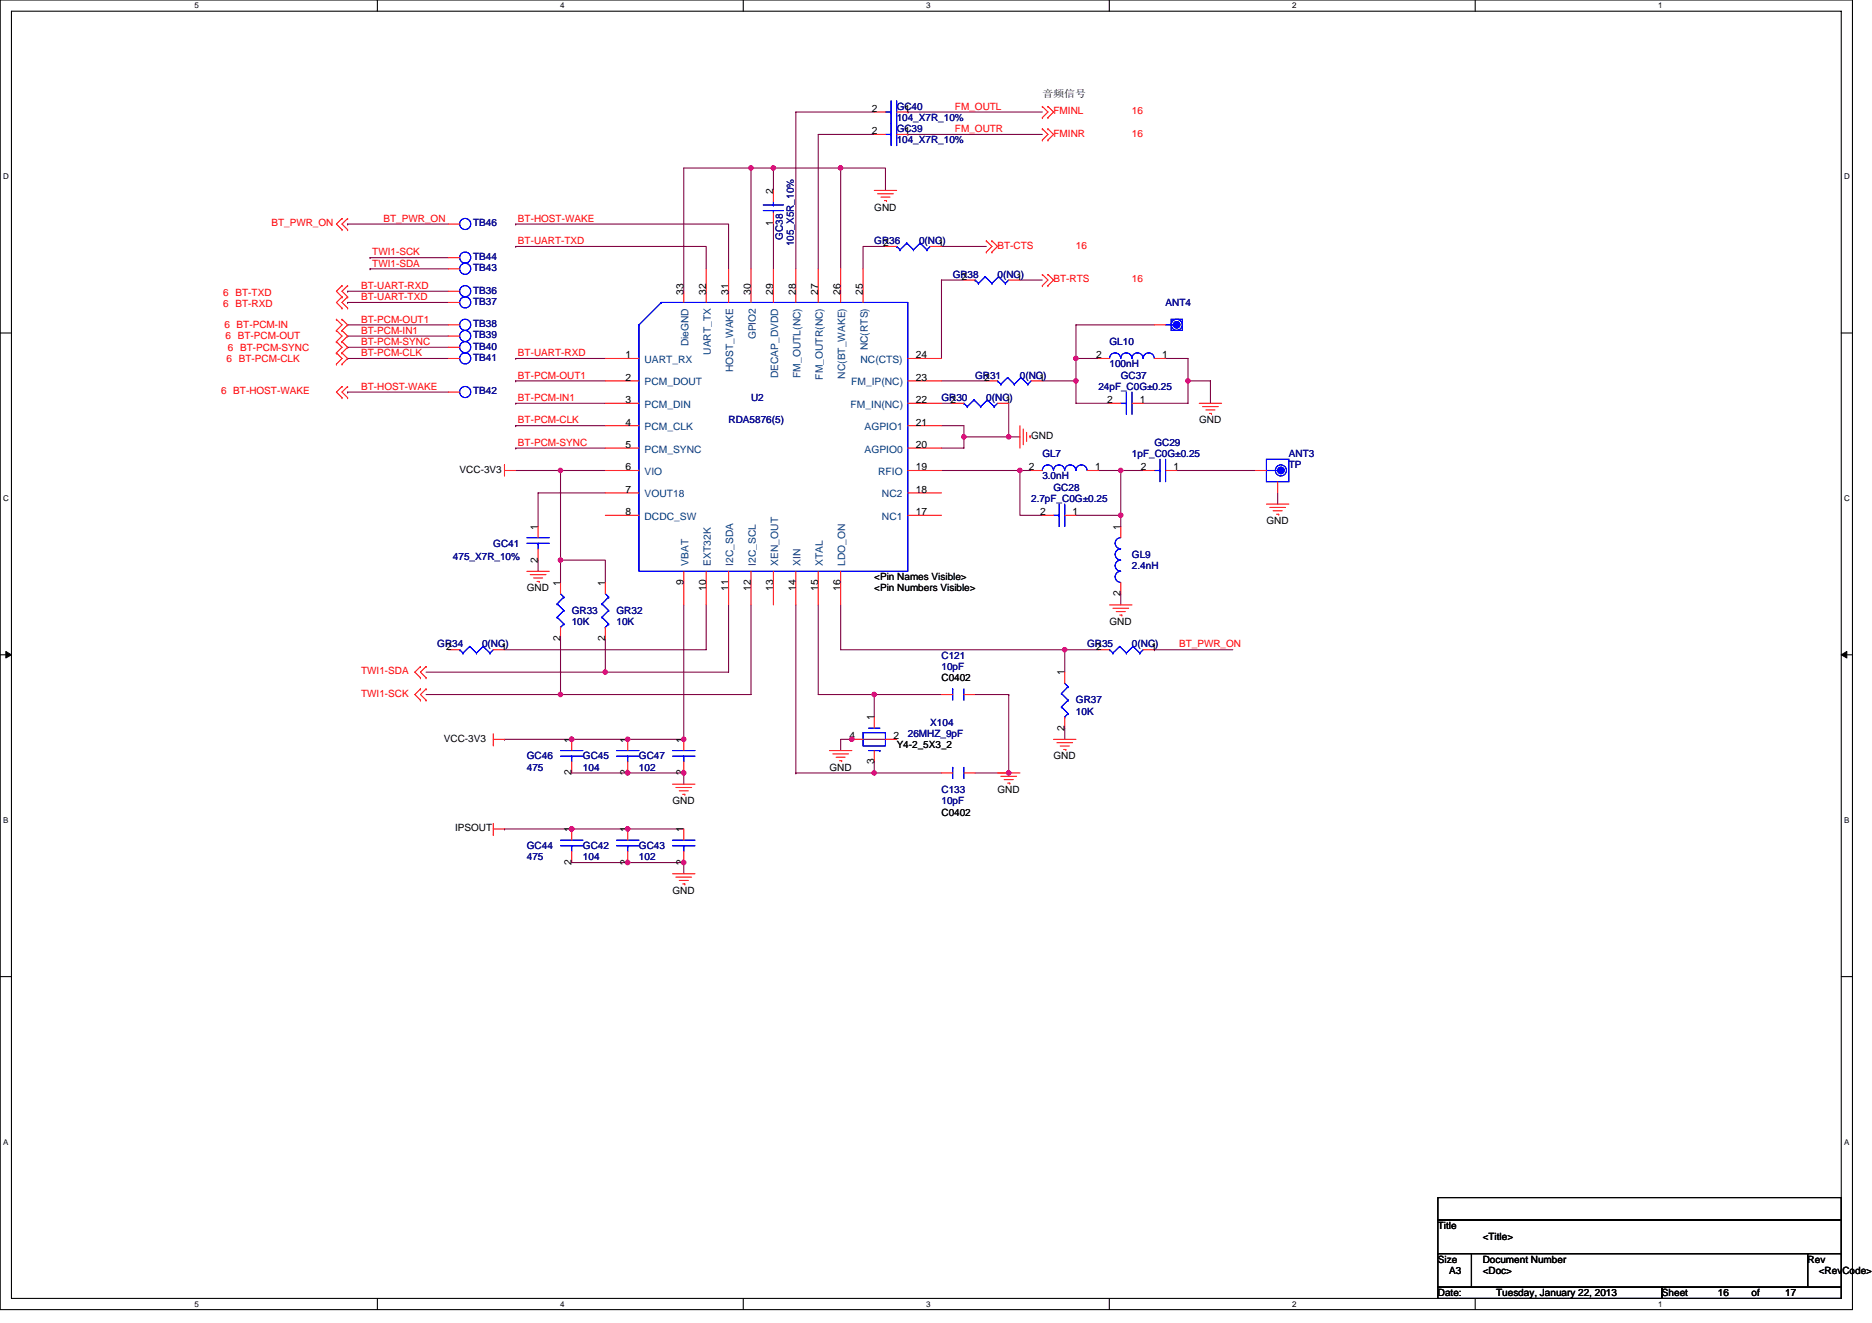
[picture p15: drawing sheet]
<svg xmlns="http://www.w3.org/2000/svg" width="297mm" height="210mm" viewBox="0 0 297 210" stroke-linecap="round" stroke-linejoin="round" font-family="sans-serif">
<defs><g id="words">
<g font-size="1.6">
<text x="138.4" y="17.8">2</text>
<text x="143.5" y="17.8">1</text>
<text x="165.4" y="15.5">音频信号</text>
<text x="138.4" y="21.3">2</text>
<text x="143.5" y="21.3">1</text>
<text x="122.7" y="35.9" transform="rotate(-90 122.7 35.9)">1</text>
<text x="122.7" y="30.8" transform="rotate(-90 122.7 30.8)">2</text>
<text x="138.7" y="33.4">GND</text>
<text x="140.1" y="39.1">2</text>
<text x="148.9" y="39.1">1</text>
<text x="108.5" y="46.8" transform="rotate(-90 108.5 46.8)">33</text>
<text x="112" y="46.8" transform="rotate(-90 112 46.8)">32</text>
<text x="115.6" y="46.8" transform="rotate(-90 115.6 46.8)">31</text>
<text x="119.1" y="46.8" transform="rotate(-90 119.1 46.8)">30</text>
<text x="122.7" y="46.8" transform="rotate(-90 122.7 46.8)">29</text>
<text x="126.3" y="46.8" transform="rotate(-90 126.3 46.8)">28</text>
<text x="129.8" y="46.8" transform="rotate(-90 129.8 46.8)">27</text>
<text x="133.4" y="46.8" transform="rotate(-90 133.4 46.8)">26</text>
<text x="136.9" y="46.8" transform="rotate(-90 136.9 46.8)">25</text>
<text x="152.6" y="44.4">2</text>
<text x="161.3" y="44.4">1</text>
<text x="99.2" y="56.9">1</text>
<text x="145.3" y="56.9">24</text>
<text x="173.9" y="56.9">2</text>
<text x="184.4" y="56.9">1</text>
<text x="99.2" y="60.4">2</text>
<text x="99.2" y="64">3</text>
<text x="145.3" y="60.4">23</text>
<text x="145.3" y="64">22</text>
<text x="150.8" y="64">2</text>
<text x="156.1" y="60.4">2</text>
<text x="159.5" y="64">1</text>
<text x="164.9" y="60.4">1</text>
<text x="175.7" y="64">2</text>
<text x="180.9" y="64">1</text>
<text x="99.2" y="67.5">4</text>
<text x="99.2" y="71.1">5</text>
<text x="145.3" y="71.1">20</text>
<text x="145.3" y="67.5">21</text>
<text x="163.6" y="69.7">GND</text>
<text x="190.3" y="67.2">GND</text>
<text x="72.9" y="75">VCC-3V3</text>
<text x="99.2" y="74.7">6</text>
<text x="145.3" y="74.7">19</text>
<text x="163.3" y="74.7">2</text>
<text x="173.8" y="74.7">1</text>
<text x="181" y="74.7">2</text>
<text x="186.2" y="74.7">1</text>
<text x="99.2" y="78.2">7</text>
<text x="99.2" y="81.8">8</text>
<text x="145.3" y="81.8">17</text>
<text x="145.3" y="78.2">18</text>
<text x="165" y="81.8">2</text>
<text x="170.2" y="81.8">1</text>
<text x="201" y="83.2">GND</text>
<text x="85.4" y="89.3" transform="rotate(-90 85.4 89.3)">2</text>
<text x="85.4" y="84.1" transform="rotate(-90 85.4 84.1)">1</text>
<text x="177.8" y="84.1" transform="rotate(-90 177.8 84.1)">1</text>
<text x="83.6" y="93.9">GND</text>
<text x="88.9" y="93" transform="rotate(-90 88.9 93)">1</text>
<text x="96" y="93" transform="rotate(-90 96 93)">1</text>
<text x="108.5" y="92.8" transform="rotate(-90 108.5 92.8)">9</text>
<text x="112" y="93.7" transform="rotate(-90 112 93.7)">10</text>
<text x="115.6" y="93.7" transform="rotate(-90 115.6 93.7)">11</text>
<text x="119.1" y="93.7" transform="rotate(-90 119.1 93.7)">12</text>
<text x="122.7" y="93.7" transform="rotate(-90 122.7 93.7)">13</text>
<text x="126.3" y="93.7" transform="rotate(-90 126.3 93.7)">14</text>
<text x="129.8" y="93.7" transform="rotate(-90 129.8 93.7)">15</text>
<text x="133.4" y="93.7" transform="rotate(-90 133.4 93.7)">16</text>
<text x="138.7" y="92.1">&lt;Pin Names Visible&gt;</text>
<text x="138.7" y="93.9">&lt;Pin Numbers Visible&gt;</text>
<text x="177.8" y="94.6" transform="rotate(-90 177.8 94.6)">2</text>
<text x="88.9" y="101.7" transform="rotate(-90 88.9 101.7)">2</text>
<text x="96" y="101.7" transform="rotate(-90 96 101.7)">2</text>
<text x="176.1" y="99.2">GND</text>
<text x="70.8" y="103.1">2</text>
<text x="79.5" y="103.1">1</text>
<text x="168.9" y="107.2" transform="rotate(-90 168.9 107.2)">1</text>
<text x="173.9" y="103.1">2</text>
<text x="182.6" y="103.1">1</text>
<text x="149.4" y="108.1">C0402</text>
<text x="70.4" y="117.7">VCC-3V3</text>
<text x="90.7" y="117.9" transform="rotate(-90 90.7 117.9)">1</text>
<text x="99.6" y="117.9" transform="rotate(-90 99.6 117.9)">1</text>
<text x="108.5" y="117.9" transform="rotate(-90 108.5 117.9)">1</text>
<text x="134.8" y="117.3">4</text>
<text x="138.7" y="114.3" transform="rotate(-90 138.7 114.3)">1</text>
<text x="141.7" y="117.3">2</text>
<text x="142.3" y="118.8">Y4-2_5X3_2</text>
<text x="168.9" y="116" transform="rotate(-90 168.9 116)">2</text>
<text x="90.7" y="123.1" transform="rotate(-90 90.7 123.1)">2</text>
<text x="99.6" y="123.1" transform="rotate(-90 99.6 123.1)">2</text>
<text x="108.5" y="123.1" transform="rotate(-90 108.5 123.1)">2</text>
<text x="131.6" y="122.3">GND</text>
<text x="138.7" y="121.3" transform="rotate(-90 138.7 121.3)">3</text>
<text x="158.3" y="125.9">GND</text>
<text x="167.2" y="120.5">GND</text>
<text x="72.2" y="131.9">IPSOUT</text>
<text x="106.7" y="127.7">GND</text>
<text x="149.4" y="129.4">C0402</text>
<text x="90.7" y="137.3" transform="rotate(-90 90.7 137.3)">2</text>
<text x="90.7" y="132.1" transform="rotate(-90 90.7 132.1)">1</text>
<text x="99.6" y="137.3" transform="rotate(-90 99.6 137.3)">2</text>
<text x="99.6" y="132.1" transform="rotate(-90 99.6 132.1)">1</text>
<text x="108.5" y="137.3" transform="rotate(-90 108.5 137.3)">2</text>
<text x="108.5" y="132.1" transform="rotate(-90 108.5 132.1)">1</text>
<text x="106.7" y="141.9">GND</text>
<text x="228.2" y="195.1">Title</text>
<text x="235.3" y="196.8">&lt;Title&gt;</text>
<text x="228.2" y="200.4">Size</text>
<text x="229.9" y="202.2">A3</text>
<text x="235.3" y="200.4">Document Number</text>
<text x="235.3" y="202.2">&lt;Doc&gt;</text>
<text x="286.8" y="200.4">Rev</text>
<text x="288.6" y="202.2">&lt;RevCode&gt;</text>
<text x="228.2" y="205.7">Date:</text>
<text x="237.4" y="205.7">Tuesday, January 22, 2013</text>
<text x="263.7" y="205.7">Sheet</text>
<text x="272.6" y="205.7">16</text>
<text x="277.9" y="205.7">of</text>
<text x="283.3" y="205.7">17</text>
</g>
<g font-size="1.6" fill="#000080">
<text x="142.3" y="17.4">GC40</text>
<text x="142.3" y="19.2">104_X7R_10%</text>
<text x="142.3" y="21">GC39</text>
<text x="142.3" y="22.8">104_X7R_10%</text>
<text x="75.1" y="35.9">TB46</text>
<text x="75.1" y="41.3">TB44</text>
<text x="124.2" y="38.1" transform="rotate(-90 124.2 38.1)">GC38</text>
<text x="126" y="39.1" transform="rotate(-90 126 39.1)">105_X5R_10%</text>
<text x="138.7" y="38.8">GR36</text>
<text x="145.8" y="38.8">0(NC)</text>
<text x="75.1" y="43">TB43</text>
<text x="75.1" y="46.6">TB36</text>
<text x="151.2" y="44.1">GR38</text>
<text x="158.3" y="44.1">0(NC)</text>
<text x="75.1" y="51.9">TB38</text>
<text x="75.1" y="53.7">TB39</text>
<text x="75.1" y="48.4">TB37</text>
<text x="185" y="48.5">ANT4</text>
<text x="75.1" y="55.5">TB40</text>
<text x="75.1" y="57.3">TB41</text>
<text x="176.1" y="54.8">GL10</text>
<text x="176.1" y="58.3">100nH</text>
<text x="75.1" y="62.6">TB42</text>
<text x="119.2" y="63.6">U2</text>
<text x="149.4" y="63.6">GR30</text>
<text x="154.7" y="60.1">GR31</text>
<text x="156.5" y="63.6">0(NC)</text>
<text x="161.8" y="60.1">0(NC)</text>
<text x="174.3" y="61.9">24pF_C0G±0.25</text>
<text x="177.8" y="60.1">GC37</text>
<text x="115.6" y="67.2">RDA5876(5)</text>
<text x="183.2" y="70.8">GC29</text>
<text x="165.4" y="72.5">GL7</text>
<text x="165.4" y="76.1">3.0nH</text>
<text x="167.2" y="77.9">GC28</text>
<text x="179.6" y="72.5">1pF_C0G±0.25</text>
<text x="204.5" y="72.5">ANT3</text>
<text x="204.5" y="74.3">TP</text>
<text x="163.6" y="79.7">2.7pF_C0G±0.25</text>
<text x="71.9" y="88.9">475_X7R_10%</text>
<text x="78.3" y="86.8">GC41</text>
<text x="179.6" y="88.5">GL9</text>
<text x="179.6" y="90.3">2.4nH</text>
<text x="90.7" y="97.4">GR33</text>
<text x="90.7" y="99.2">10K</text>
<text x="97.8" y="97.4">GR32</text>
<text x="97.8" y="99.2">10K</text>
<text x="69.4" y="102.8">GR34</text>
<text x="76.5" y="102.8">0(NC)</text>
<text x="149.4" y="104.5">C121</text>
<text x="149.4" y="106.3">10pF</text>
<text x="172.5" y="102.8">GR35</text>
<text x="179.6" y="102.8">0(NC)</text>
<text x="170.7" y="111.7">GR37</text>
<text x="170.7" y="113.4">10K</text>
<text x="144.1" y="117">26MHZ_9pF</text>
<text x="147.6" y="115.2">X104</text>
<text x="83.6" y="120.5">GC46</text>
<text x="83.6" y="122.3">475</text>
<text x="92.5" y="120.5">GC45</text>
<text x="92.5" y="122.3">104</text>
<text x="101.4" y="120.5">GC47</text>
<text x="101.4" y="122.3">102</text>
<text x="149.4" y="125.9">C133</text>
<text x="149.4" y="127.7">10pF</text>
<text x="83.6" y="134.8">GC44</text>
<text x="83.6" y="136.5">475</text>
<text x="92.5" y="134.8">GC42</text>
<text x="92.5" y="136.5">104</text>
<text x="101.4" y="134.8">GC43</text>
<text x="101.4" y="136.5">102</text>
</g>
<g font-size="1.6" fill="#f00">
<text x="151.5" y="17.4">FM_OUTL</text>
<text x="151.5" y="21">FM_OUTR</text>
<text x="167.2" y="18.1">FMINL</text>
<text x="167.2" y="21.7">FMINR</text>
<text x="179.6" y="18.1">16</text>
<text x="179.6" y="21.7">16</text>
<text x="43.1" y="35.9">BT_PWR_ON</text>
<text x="60.9" y="35.2">BT_PWR_ON</text>
<text x="82.2" y="35.2">BT-HOST-WAKE</text>
<text x="59.1" y="40.5">TWI1-SCK</text>
<text x="82.2" y="38.8">BT-UART-TXD</text>
<text x="158.3" y="39.5">BT-CTS</text>
<text x="170.7" y="39.5">16</text>
<text x="35.4" y="46.9">6 BT-TXD</text>
<text x="57.3" y="45.9">BT-UART-RXD</text>
<text x="57.3" y="47.6">BT-UART-TXD</text>
<text x="59.1" y="42.3">TWI1-SDA</text>
<text x="167.2" y="44.8">BT-RTS</text>
<text x="179.6" y="44.8">16</text>
<text x="35.4" y="48.7">6 BT-RXD</text>
<text x="35.6" y="52.1">6 BT-PCM-IN</text>
<text x="35.8" y="53.9">6 BT-PCM-OUT</text>
<text x="57.3" y="51.2">BT-PCM-OUT1</text>
<text x="57.3" y="53">BT-PCM-IN1</text>
<text x="36" y="57.4">6 BT-PCM-CLK</text>
<text x="36.1" y="55.6">6 BT-PCM-SYNC</text>
<text x="57.3" y="54.8">BT-PCM-SYNC</text>
<text x="57.3" y="56.5">BT-PCM-CLK</text>
<text x="82.2" y="56.5">BT-UART-RXD</text>
<text x="35.1" y="62.6">6 BT-HOST-WAKE</text>
<text x="57.3" y="61.9">BT-HOST-WAKE</text>
<text x="82.2" y="60.1">BT-PCM-OUT1</text>
<text x="82.2" y="63.6">BT-PCM-IN1</text>
<text x="82.2" y="67.2">BT-PCM-CLK</text>
<text x="82.2" y="70.8">BT-PCM-SYNC</text>
<text x="57.3" y="107">TWI1-SDA</text>
<text x="187.1" y="102.8">BT_PWR_ON</text>
<text x="57.3" y="110.6">TWI1-SCK</text>
</g>
<g font-size="1.6" fill="#004080">
<text x="119.9" y="53.9" transform="rotate(-90 119.9 53.9)">GPIO2</text>
<text x="102.3" y="57.6">UART_RX</text>
<text x="109.2" y="55" transform="rotate(-90 109.2 55)">DieGND</text>
<text x="112.8" y="56.3" transform="rotate(-90 112.8 56.3)">UART_TX</text>
<text x="116.3" y="59.1" transform="rotate(-90 116.3 59.1)">HOST_WAKE</text>
<text x="127" y="60" transform="rotate(-90 127 60)">FM_OUTL(NC)</text>
<text x="136.5" y="57.6">NC(CTS)</text>
<text x="137.7" y="55.6" transform="rotate(-90 137.7 55.6)">NC(RTS)</text>
<text x="102.3" y="61.2">PCM_DOUT</text>
<text x="102.3" y="64.7">PCM_DIN</text>
<text x="123.5" y="60" transform="rotate(-90 123.5 60)">DECAP_DVDD</text>
<text x="130.6" y="60.3" transform="rotate(-90 130.6 60.3)">FM_OUTR(NC)</text>
<text x="134.1" y="60.1" transform="rotate(-90 134.1 60.1)">NC(BT_WAKE)</text>
<text x="135" y="64.7">FM_IN(NC)</text>
<text x="135.1" y="61.2">FM_IP(NC)</text>
<text x="102.3" y="68.3">PCM_CLK</text>
<text x="102.3" y="71.8">PCM_SYNC</text>
<text x="137.2" y="71.8">AGPIO0</text>
<text x="137.2" y="68.3">AGPIO1</text>
<text x="102.3" y="75.4">VIO</text>
<text x="139.3" y="75.4">RFIO</text>
<text x="102.3" y="79">VOUT18</text>
<text x="102.3" y="82.5">DCDC_SW</text>
<text x="140" y="82.5">NC1</text>
<text x="140" y="79">NC2</text>
<text x="109.2" y="89.8" transform="rotate(-90 109.2 89.8)">VBAT</text>
<text x="112.8" y="89.8" transform="rotate(-90 112.8 89.8)">EXT32K</text>
<text x="116.3" y="89.8" transform="rotate(-90 116.3 89.8)">I2C_SDA</text>
<text x="119.9" y="89.8" transform="rotate(-90 119.9 89.8)">I2C_SCL</text>
<text x="123.5" y="89.8" transform="rotate(-90 123.5 89.8)">XEN_OUT</text>
<text x="127" y="89.8" transform="rotate(-90 127 89.8)">XIN</text>
<text x="130.6" y="89.8" transform="rotate(-90 130.6 89.8)">XTAL</text>
<text x="134.1" y="89.8" transform="rotate(-90 134.1 89.8)">LDO_ON</text>
</g>
<g font-size="1.3">
<text x="30.8" y="1.3">5</text>
<text x="88.9" y="1.3">4</text>
<text x="147" y="1.3">3</text>
<text x="205" y="1.3">2</text>
<text x="263.1" y="1.3">1</text>
<text x=".5" y="28.4">D</text>
<text x="292.6" y="28.4">D</text>
<text x=".5" y="79.5">C</text>
<text x="292.6" y="79.5">C</text>
<text x=".5" y="130.6">B</text>
<text x="292.6" y="130.6">B</text>
<text x=".5" y="181.7">A</text>
<text x="292.6" y="181.7">A</text>
<text x="30.8" y="207.4">5</text>
<text x="88.9" y="207.4">4</text>
<text x="147" y="207.4">3</text>
<text x="205" y="207.4">2</text>
<text x="263.1" y="207.4">1</text>
</g>
</g></defs>
<path d="M0 0h293.9v207.9h-293.9zM1.8 1.8h290.4v204.3h-290.4z" fill="none" stroke="#000" stroke-width=".17"/>
<g fill="#fff">
<path d="M30.8 .2h.7v1.4h-.7z"/>
<path d="M30.8 206.3h.7v1.4h-.7z"/>
</g>
<path d="M59.9 0v1.8M59.9 206.1v1.8" fill="none" stroke="#000" stroke-width=".17"/>
<g fill="#fff">
<path d="M88.9 .2h.7v1.4h-.7z"/>
<path d="M88.9 206.3h.7v1.4h-.7z"/>
</g>
<path d="M117.9 0v1.8M117.9 206.1v1.8" fill="none" stroke="#000" stroke-width=".17"/>
<g fill="#fff">
<path d="M147 .2h.7v1.4h-.7z"/>
<path d="M147 206.3h.7v1.4h-.7z"/>
</g>
<path d="M176 0v1.8M176 206.1v1.8" fill="none" stroke="#000" stroke-width=".17"/>
<g fill="#fff">
<path d="M205 .2h.7v1.4h-.7z"/>
<path d="M205 206.3h.7v1.4h-.7z"/>
</g>
<path d="M234.1 0v1.8M234.1 206.1v1.8" fill="none" stroke="#000" stroke-width=".17"/>
<g fill="#fff">
<path d="M263.1 .2h.7v1.4h-.7z"/>
<path d="M263.1 206.3h.7v1.4h-.7z"/>
<path d="M.5 27.3h.9v1.4h-.9z"/>
<path d="M292.6 27.3h.9v1.4h-.9z"/>
<path d="M.5 78.4h.9v1.4h-.9z"/>
<path d="M292.6 78.4h.9v1.4h-.9z"/>
</g>
<path d="M0 52.9h1.8M292.2 52.9h1.7" fill="none" stroke="#000" stroke-width=".17"/>
<g fill="#fff">
<path d="M.5 129.5h.8v1.4h-.8z"/>
<path d="M292.6 129.5h.9v1.4h-.9z"/>
</g>
<path d="M0 103.9h1.8M292.2 103.9h1.7" fill="none" stroke="#000" stroke-width=".17"/>
<path d="M.9 103.4l.9 .5-.9 .5zM292.2 103.9l.8-.5v1z" fill="#000" stroke="#000" stroke-width=".16"/>
<g fill="#fff">
<path d="M.5 180.5h.8v1.4h-.8z"/>
<path d="M292.6 180.5h.9v1.4h-.9z"/>
</g>
<path d="M0 155h1.8M292.2 155h1.7M228.2 190.1h64v3.5h-64zM228.2 193.6h64v5.4h-64zM228.2 199h5.3v5.3h-5.3zM233.5 199h53.3v5.3h-53.3zM286.8 199h5.4v5.3h-5.4zM228.2 204.3h35.5v1.8h-35.5zM263.7 204.3h28.5v1.8h-28.5z" fill="none" stroke="#000" stroke-width=".17"/>
<g fill="none" stroke="#800040" stroke-width=".17">
<path d="M138.7 17.8h-12.4v24.9M144.1 17.8h.1M144.1 17.8h21.3M55.2 35.6h.1M55.2 35.6h16M81.8 39.1h30.3v3.6M81.8 39.1h.1M81.8 35.6h33.8v7.1M81.8 35.6h.1M119.2 26.7h3.5v3.5M119.2 26.7h.1M119.2 26.7h-10.7v19.5"/>
<path d="M119.2 26.7v16M122.7 35.6v7.1M122.7 26.7h.1M122.7 26.7h10.7M133.4 26.7h.1M133.4 26.7h7.1v3.5M133.4 26.7v16M138.7 21.3h-8.9v21.4M140.5 39.1h-3.6v3.6M144.1 21.3h.1M144.1 21.3h21.3M149.4 39.1h7.1"/>
<path d="M55.2 55.1h.1M55.2 51.6h.1M55.2 53.3h.1M55.2 56.9h.1M55.2 46.2h.1M55.2 48h.1M55.2 56.9h16M55.2 55.1h16M55.2 51.6h16M55.2 53.3h16M55.2 46.2h16M55.2 48h16"/>
<path d="M58.7 40.9h.1M58.7 42.7h.1M58.7 40.9h12.5M58.7 42.7h12.5M81.8 56.9h.1M81.8 56.9h14.3M149.4 44.4v12.5M149.4 44.4h.1M149.4 44.4h3.5M161.8 44.4h3.6M170.7 56.9h.1M170.7 56.9h3.6"/>
<path d="M170.7 56.9v3.6M183.2 51.6h-12.5v5.3M185 56.9h3.5v3.6h3.6v3.5M55.2 62.2h.1M55.2 62.2h16M81.8 60.5h.1M81.8 64h.1M81.8 67.6h.1M81.8 71.1h.1M81.8 74.7h7.1M81.8 60.5h14.3M81.8 64h14.3"/>
<path d="M81.8 67.6h14.3M81.8 71.1h14.3M88.9 74.7h7.2M88.9 74.7v14.2h7.2v3.6M88.9 74.7h.1M96.1 78.2h-10.7v5.4M149.4 67.6h3.5v1.7M149.4 64h1.8M149.4 60.5h7.1M149.4 74.7h12.4M152.9 69.3v1.8h-3.5M152.9 69.3h.1"/>
<path d="M152.9 69.3h8.9M160.1 64v5.3M160.1 69.3h.1M161.8 74.7v7.1h3.6M161.8 74.7h.1M161.8 74.7h1.8M165.4 60.5h5.3M170.7 60.5v3.5h5.4M174.3 74.7h3.5M177.8 74.7h.1M177.8 74.7h3.6M177.8 74.7v7.1"/>
<path d="M186.7 74.7h12.5M188.5 60.5v3.5h-7.1M188.5 60.5h.1M202.7 78.2v1.8M85.4 88.9v1.8M88.9 88.9h.1M88.9 88.9v3.6M108.5 96v21.3M112.1 96v7.1h-32.1M115.6 96v10.7h-19.5M119.2 96v14.2h-30.3M126.3 96v26.7"/>
<path d="M129.8 96v14.2h8.9M133.4 96v7.1h35.5v3.6M170.7 81.8h7.1M177.8 81.8v1.8M177.8 94.2v1.8M67.6 106.7h28.5M67.6 110.2h21.3M80 117.3h.1M80 117.3h28.5M88.9 110.2h.1M88.9 101.3v8.9M90.7 117.3h.1"/>
<path d="M96.1 106.7h.1M96.1 101.3v5.4M99.6 117.3h.1M108.5 117.3h.1M135.2 117.3h-1.8v1.8M135.2 117.3h.1M135.2 117.3h7.1M138.7 110.2v3.6M138.7 110.2h.1M138.7 110.2h10.7M154.7 110.2h5.4M160.1 110.2v12.5h-5.4"/>
<path d="M160.1 110.2h.1M168.9 103.1h.1M168.9 115.6v1.7M168.9 103.1h5.4M183.2 103.1h.1M183.2 103.1h12.4M80 131.6h.1M80 131.6h28.5M90.7 131.6h.1M90.7 136.9h8.9M90.7 122.7h8.9M99.6 131.6h.1"/>
<path d="M99.6 136.9h.1M99.6 136.9h8.9v1.8M99.6 122.7h.1M99.6 122.7h8.9v1.8M126.3 122.7h.1M126.3 122.7h12.4M138.7 120.9v1.8M138.7 122.7h10.7"/>
</g>
<g fill="#f0f" stroke="#f0f" stroke-width=".17">
<circle cx="138.7" cy="122.7" r=".35"/>
<circle cx="138.7" cy="110.2" r=".35"/>
<circle cx="160" cy="122.7" r=".35"/>
<circle cx="135.2" cy="117.3" r=".35"/>
<circle cx="177.8" cy="81.8" r=".35"/>
<circle cx="177.8" cy="74.7" r=".35"/>
<circle cx="161.8" cy="74.7" r=".35"/>
<circle cx="160" cy="69.3" r=".35"/>
<circle cx="152.9" cy="69.3" r=".35"/>
<circle cx="170.7" cy="60.4" r=".35"/>
<circle cx="170.7" cy="56.9" r=".35"/>
<circle cx="188.5" cy="60.4" r=".35"/>
<circle cx="119.2" cy="26.7" r=".35"/>
<circle cx="133.4" cy="26.7" r=".35"/>
<circle cx="122.7" cy="26.7" r=".35"/>
<circle cx="96" cy="106.7" r=".35"/>
<circle cx="88.9" cy="110.2" r=".35"/>
<circle cx="90.7" cy="131.6" r=".35"/>
<circle cx="99.6" cy="131.6" r=".35"/>
<circle cx="108.5" cy="136.9" r=".35"/>
<circle cx="99.6" cy="136.9" r=".35"/>
<circle cx="88.9" cy="88.9" r=".35"/>
<circle cx="88.9" cy="74.7" r=".35"/>
<circle cx="168.9" cy="103.1" r=".35"/>
<circle cx="90.7" cy="117.3" r=".35"/>
<circle cx="99.6" cy="117.3" r=".35"/>
<circle cx="108.5" cy="122.7" r=".35"/>
<circle cx="99.6" cy="122.7" r=".35"/>
<circle cx="108.5" cy="117.3" r=".35"/>
</g>
<g fill="none" stroke="#f00" stroke-width=".17">
<path d="M138.7 17.8h1.8M142.3 17.8h1.8M165.4 18.7h.1M165.4 16.9h.1M165.4 16.9l.9 .9-.9 .9M166.3 18.7h.1M166.3 16.9h.1M166.3 16.9l.9 .9-.9 .9M54.3 34.7h.1M54.3 36.4h.1M54.3 34.7l-.9 .9 .9 .8M55.2 34.7h.1"/>
<path d="M55.2 36.4h.1M55.2 34.7l-.9 .9 .9 .8M71.2 35.6h1.7M122.7 30.2v1.8M122.7 33.8v1.8M138.7 30.2h3.6M138.7 21.3h1.8M139.3 30.8h2.4M139.8 31.3h1.4M140.3 31.8h.4M140.5 39.1h1.8M140.7 31.8h.1"/>
<path d="M142.3 21.3h1.8M147.6 39.1h1.8M156.5 38.2h.1M156.5 38.2l.9 .9-.9 .9M157.4 38.2h.1M157.4 38.2l.9 .9-.9 .9M165.4 22.2h.1M165.4 20.4h.1M165.4 20.4l.9 .9-.9 .9M166.3 22.2h.1M166.3 20.4h.1M166.3 20.4l.9 .9-.9 .9"/>
<path d="M53.4 56h.1M53.4 54.2h.1M53.4 52.5h.1M53.4 50.7h.1M53.4 57.8h.1M53.4 54.2l.9 .9-.9 .9M53.4 50.7l.9 .9-.9 .9M53.4 56l.9 .9-.9 .9M53.4 52.5l.9 .8-.9 .9M54.3 47.1h.1M54.3 48.9h.1M54.3 54.2h.1"/>
<path d="M54.3 56h.1M54.3 50.7h.1M54.3 52.5h.1M54.3 57.8h.1M54.3 45.3h.1M54.3 47.1l-.9 .9 .9 .9M54.3 54.2l.9 .9-.9 .9M54.3 50.7l.9 .9-.9 .9M54.3 56l.9 .9-.9 .9M54.3 52.5l.9 .8-.9 .9M54.3 45.3l-.9 .9 .9 .9M55.2 47.1h.1"/>
<path d="M55.2 48.9h.1M55.2 45.3h.1M55.2 47.1l-.9 .9 .9 .9M55.2 45.3l-.9 .9 .9 .9M71.2 51.6h1.7M71.2 53.3h1.7M71.2 55.1h1.7M71.2 56.9h1.7M71.2 42.7h1.7M71.2 46.2h1.7M71.2 40.9h1.7M71.2 48h1.7"/>
<path d="M96.1 56.9h5.3M108.5 46.2v1.8M112.1 42.7v5.3M115.6 42.7v5.3M119.2 42.7v5.3M122.7 42.7v5.3M126.3 42.7v5.3M129.8 42.7v5.3M133.4 42.7v5.3M136.9 42.7v5.3M144.1 56.9h5.3M152.9 44.4h1.8"/>
<path d="M156.5 40h.1M157.4 40h.1M160.1 44.4h1.7M165.4 43.6h.1M165.4 45.3h.1M165.4 43.6l.9 .8-.9 .9M166.3 43.6h.1M166.3 45.3h.1M166.3 43.6l.9 .8-.9 .9M174.3 56.9h1.8M183.2 51.6h1.8M183.2 56.9h1.8"/>
<path d="M54.3 63.1h.1M54.3 61.3h.1M54.3 61.3l-.9 .9 .9 .9M55.2 63.1h.1M55.2 61.3h.1M55.2 61.3l-.9 .9 .9 .9M71.2 62.2h1.7M80 74.7h1.8M80 73.8h.1M80 73.8v1.8M96.1 74.7h5.3M96.1 60.5h5.3"/>
<path d="M96.1 64h5.3M96.1 67.6h5.3M96.1 71.1h5.3M96.1 78.2h5.3M144.1 74.7h5.3M144.1 60.5h5.3M144.1 64h5.3M144.1 67.6h5.3M144.1 71.1h5.3M144.1 78.2h5.3M151.2 64h1.7M156.5 60.5h1.8"/>
<path d="M158.3 64h1.8M161.8 67.6v3.5M162.4 68.1v2.5M162.9 68.6v1.5M163.4 69.2h.1M163.4 69.2v.3M163.6 74.7h1.8M163.6 60.5h1.8M172.5 74.7h1.8M176.1 64h1.7M179.6 64h1.8M181.4 74.7h1.8"/>
<path d="M185 74.7h1.7M190.3 64h3.5M190.8 64.5h2.5M191.3 65.1h1.5M191.9 65.6h.3M192.2 65.6h.1M199.2 74.7h1.8M202.7 76.5v1.7M83.6 90.7h3.6M84.1 91.2h2.5M84.7 91.7h1.4M85.2 92.3h.4"/>
<path d="M85.4 83.6v1.7M85.4 87.1v1.8M85.6 92.3h.1M88.9 92.5v1.7M88.9 99.6v1.7M96.1 81.8h5.3M96.1 92.5v1.7M96.1 99.6v1.7M108.5 90.7v5.3M112.1 90.7v5.3M115.6 90.7v5.3M119.2 90.7v5.3"/>
<path d="M122.7 90.7v5.3M126.3 90.7v5.3M129.8 90.7v5.3M133.4 90.7v5.3M144.1 81.8h5.3M165.4 81.8h1.8M168.9 81.8h1.8M176.1 96h3.5M176.6 96.5h2.5M177.1 97.1h1.5M177.7 97.6h.3M177.8 83.6v1.7"/>
<path d="M177.8 92.5v1.7M178 97.6h.1M201 80h3.5M201.5 80.5h2.5M202 81.1h1.5M202.6 81.6h.3M202.9 81.6h.1M66.7 109.3h.1M66.7 111.1h.1M66.7 105.8h.1M66.7 107.6h.1M66.7 109.3l-.9 .9 .9 .9"/>
<path d="M66.7 105.8l-.9 .9 .9 .9M67.6 109.3h.1M67.6 111.1h.1M67.6 105.8h.1M67.6 107.6h.1M67.6 109.3l-.9 .9 .9 .9M67.6 105.8l-.9 .9 .9 .9M71.2 103.1h1.7M78.3 117.3h1.7M78.3 118.2h.1M78.3 116.5v1.7M78.3 103.1h1.7"/>
<path d="M90.7 117.3v1.8M99.6 117.3v1.8M108.5 117.3v1.8M131.6 119.1h3.6M132.1 119.7h2.5M135.2 117.3h1.7M138.7 113.8v1.8M138.7 119.1v1.8M140.5 117.3h1.8M149.4 110.2h1.8M152.9 110.2h1.8M167.2 117.3h3.5"/>
<path d="M167.7 117.9h2.5M168.2 118.4h1.5M168.8 119h.3M168.9 106.7v1.8M168.9 113.8v1.8M169.1 119h.1M174.3 103.1h1.8M181.4 103.1h1.8M78.3 131.6h1.7M78.3 132.5h.1M78.3 130.7v1.8M90.7 120.9v1.8"/>
<path d="M90.7 131.6v1.7M90.7 135.1v1.8M99.6 120.9v1.8M99.6 131.6v1.7M99.6 135.1v1.8M106.7 138.7h3.6M106.7 124.5h3.6M107.2 139.2h2.5M107.2 125h2.5M107.8 139.7h1.4M107.8 125.5h1.4M108.3 126.1h.4"/>
<path d="M108.5 120.9v1.8M108.5 131.6v1.7M108.5 135.1v1.8M108.7 126.1h.1M132.7 120.2h1.4M133.2 120.7h.4M133.6 120.7h.1M149.4 122.7h1.8M152.9 122.7h1.8M158.3 122.7h3.5M158.8 123.2h2.5M159.3 123.7h1.5"/>
<path d="M159.9 124.3h.3M160.2 124.3h.1M108.3 140.3h.4M108.7 140.3h.1"/>
</g>
<g fill="none" stroke="#00f" stroke-width=".17">
<path d="M140.5 17.8h.9M141.4 16v7.1M141.4 17.8h.1M142.3 16v7.1M121.1 32.5h3.2M121.1 33.4h3.2M122.7 33.4v.4M122.7 32.5h.1M122.7 32v.5M140.5 21.3h.9M141.4 21.3h.1M142.3 39.1h.1"/>
<path d="M142.3 39.1l.5 .5M142.8 39.6h.1M143.9 38.6h.1M143.9 38.6l1 1M143.9 38.6l-1.1 1M144.9 39.6h.1M146 38.6h.1M146 38.6l1.1 1M146 38.6l-1.1 1M147.1 39.6h.1M147.6 39.1l-.5 .5M101.4 51.6l3.5-3.6h39.2v42.7h-42.7z"/>
<path d="M104.9 48h.1M154.7 44.4h.1M154.7 44.4l.6 .6M155.3 45h.1M156.3 43.9h.1M156.3 43.9l1.1 1.1M156.3 43.9l-1 1.1M157.4 45h.1M158.5 43.9h.1M158.5 43.9l1 1.1M158.5 43.9l-1.1 1.1M159.5 45h.1"/>
<path d="M159.9 59.9h.1M159.9 59.9l1 1.1M159.9 59.9l-1.1 1.1M160.1 44.4l-.6 .6M162 59.9h.1M162 59.9l1.1 1.1M162 59.9l-1.1 1.1M176.1 56.9a.89 .89 0 0 1 .8-.9 .89 .89 0 0 1 .9 .9 .88 .88 0 0 1 .9-.9 .88 .88 0 0 1 .9 .9M179.6 56.9a.88 .88 0 0 1 .9-.9 .88 .88 0 0 1 .9 .9M181.4 56.9a.88 .88 0 0 1 .9-.9 .88 .88 0 0 1 .9 .9M185 51.6h1.2M185.8 50.7h1.8v1.8h-1.8z"/>
<path d="M186.2 51.6h.1M152.9 64h.1M152.9 64l.6 .5M153.5 64.5h.1M154.6 63.5h.1M154.6 63.5l1 1M154.6 63.5l-1.1 1M155.6 64.5h.1M156.7 63.5h.1M156.7 63.5l1.1 1M156.7 63.5l-1.1 1M157.8 64.5h.1"/>
<path d="M158.3 60.5h.1M158.3 60.5l.5 .5M158.3 64l-.5 .5M158.8 61h.1M160.9 61h.1M163.1 61h.1M163.6 60.5l-.5 .5M165.4 74.7a.89 .89 0 0 1 .9-.9 .89 .89 0 0 1 .9 .9 .88 .88 0 0 1 .8-.9 .88 .88 0 0 1 .9 .9M168.9 74.7a.88 .88 0 0 1 .9-.9 .88 .88 0 0 1 .9 .9M170.7 74.7a.88 .88 0 0 1 .9-.9 .88 .88 0 0 1 .9 .9M177.8 64h.9M178.7 62.2v3.6"/>
<path d="M178.7 64h.1M179.6 62.2v3.6M183.2 74.7h.9M184.1 72.9v3.6M184.1 74.7h.1M185 72.9v3.6M201 74.7h1.7M201 72.9h3.5v3.6h-3.5zM202.7 74.7h.1M83.6 85.3h3.6M83.6 86.2h3.6M85.4 86.2h.1"/>
<path d="M85.4 86.2v.9M88.4 95.8h.1M88.4 98h.1M88.4 95.8l1.1 1.1M88.4 98l1.1 1M88.9 99.6h.1M88.9 94.2l.6 .6M89.5 94.8h.1M89.5 96.9h.1M89.5 99h.1M89.5 94.8l-1.1 1M89.5 96.9l-1.1 1.1"/>
<path d="M89.5 99l-.6 .6M95.5 95.8h.1M95.5 98h.1M95.5 95.8l1.1 1.1M95.5 98l1.1 1M96.1 99.6h.1M96.1 94.2l.5 .6M96.6 94.8h.1M96.6 96.9h.1M96.6 99h.1M96.6 94.8l-1.1 1M96.6 96.9l-1.1 1.1"/>
<path d="M96.6 99l-.5 .6M167.2 81.8h.9M168.1 80v3.6M168.1 81.8h.1M168.9 80v3.6M177.8 85.3a.88 .88 0 0 0-.8 .9 .88 .88 0 0 0 .8 .9 .89 .89 0 0 0-.8 .9 .89 .89 0 0 0 .8 .9 .89 .89 0 0 0-.8 .9 .89 .89 0 0 0 .8 .9M177.8 90.7a.88 .88 0 0 0-.8 .9 .88 .88 0 0 0 .8 .8M72.9 103.1h.1M72.9 103.1l.6 .6M73.5 103.7h.1M74.5 102.6h.1M74.5 102.6l1.1 1.1"/>
<path d="M74.5 102.6l-1 1.1M75.6 103.7h.1M76.7 102.6h.1M76.7 102.6l1 1.1M76.7 102.6l-1.1 1.1M77.7 103.7h.1M78.3 103.1l-.6 .6M88.9 119.1h3.6M97.8 119.1h3.6M106.7 119.1h3.6M136.9 116.3h3.6v2.1h-3.6zM137.8 115.6h1.8"/>
<path d="M137.8 119.1h1.8M139.6 119.1h.1M151.2 109.3h.1M151.2 109.3v1.8M152.9 109.3v1.8M168.4 110.1h.1M168.4 112.2h.1M168.4 110.1l1.1 1M168.4 112.2l1.1 1.1M168.9 113.8h.1M168.9 108.5l.6 .5M169.5 109h.1"/>
<path d="M169.5 111.1h.1M169.5 113.3h.1M169.5 109l-1.1 1.1M169.5 111.1l-1.1 1.1M169.5 113.3l-.6 .5M176.1 103.1h.1M176.1 103.1l.5 .6M176.6 103.7h.1M177.7 102.6h.1M177.7 102.6l1 1.1M177.7 102.6l-1.1 1.1M178.7 103.7h.1"/>
<path d="M179.8 102.6h.1M179.8 102.6l1.1 1.1M179.8 102.6l-1.1 1.1M180.9 103.7h.1M181.4 103.1l-.5 .6M88.9 120h3.6M88.9 133.3h3.6M88.9 134.2h3.6M90.7 120h.1M90.7 134.2h.1M90.7 120v.9M90.7 134.2v.9"/>
<path d="M97.8 133.3h3.6M97.8 134.2h3.6M97.8 120h3.6M99.6 134.2h.1M99.6 120h.1M99.6 120v.9M99.6 134.2v.9M106.7 120h3.6M106.7 133.3h3.6M106.7 134.2h3.6M108.5 120h.1M108.5 134.2h.1"/>
<path d="M108.5 120v.9M108.5 134.2v.9M151.2 121.8h.1M151.2 121.8v1.8M152.9 121.8v1.8"/>
<circle cx="73.8" cy="35.5" r=".88"/>
<circle cx="73.8" cy="56.9" r=".88"/>
<circle cx="73.8" cy="53.3" r=".88"/>
<circle cx="73.8" cy="42.7" r=".88"/>
<circle cx="73.8" cy="48" r=".88"/>
<circle cx="73.8" cy="51.5" r=".88"/>
<circle cx="73.8" cy="40.9" r=".88"/>
<circle cx="73.8" cy="46.2" r=".88"/>
<circle cx="73.8" cy="55.1" r=".88"/>
<circle cx="186.7" cy="51.5" r=".88"/>
<circle cx="73.8" cy="62.2" r=".88"/>
<circle cx="203.2" cy="74.7" r=".88"/>
</g>
<g fill="#00f" stroke="#00f" stroke-width=".17">
<circle cx="186.7" cy="51.6" r=".52"/>
<circle cx="203.2" cy="74.7" r=".52"/>
</g>
<use href="#words"/>
</svg>
